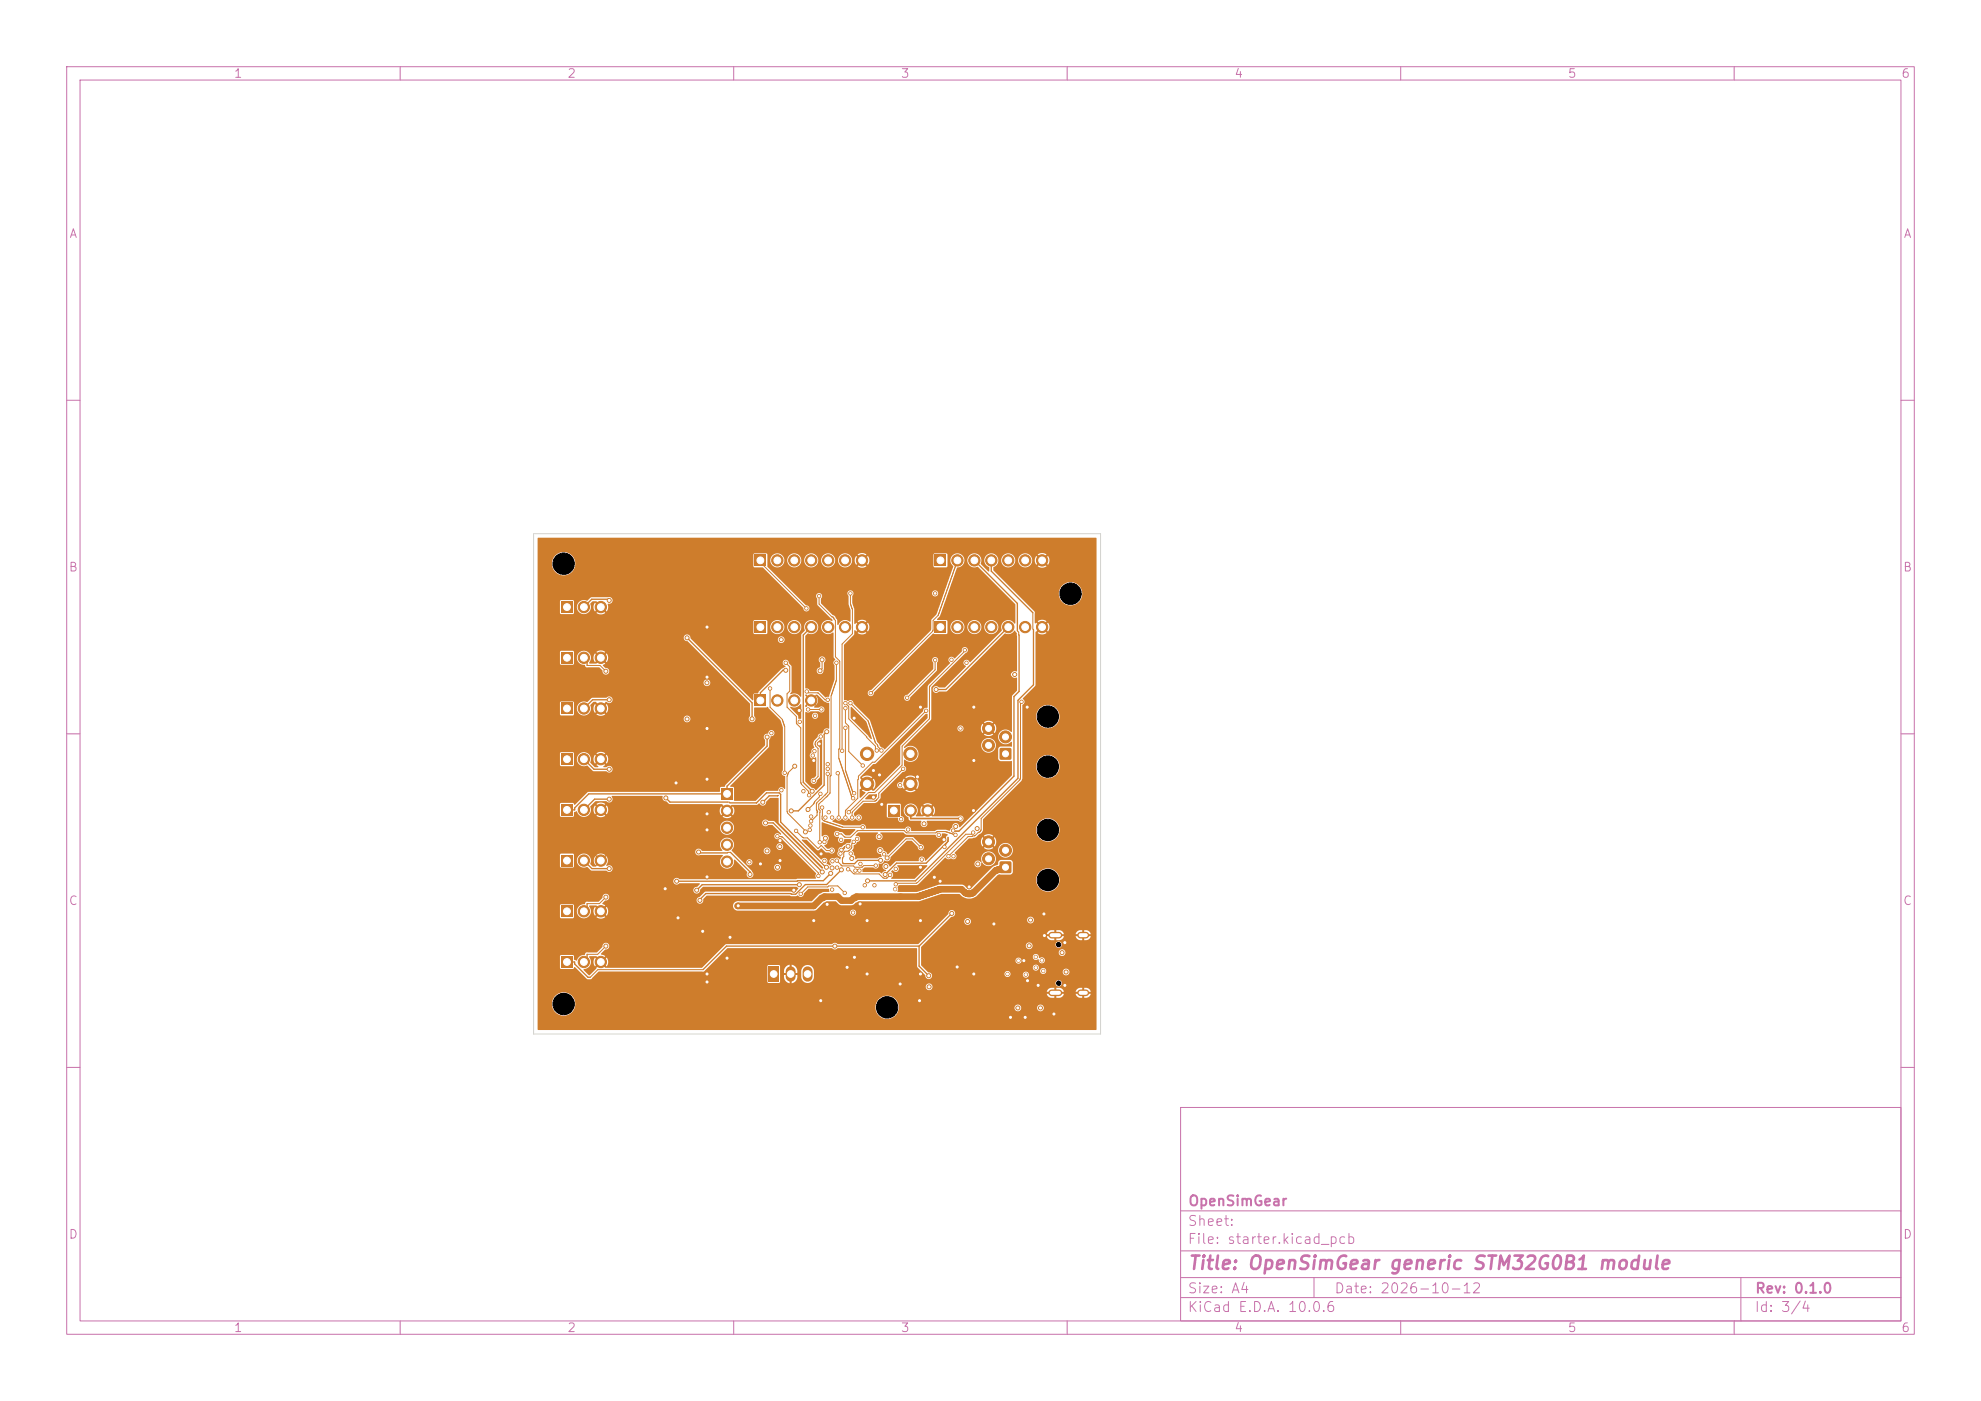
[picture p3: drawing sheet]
<svg xmlns="http://www.w3.org/2000/svg" width="297mm" height="210mm" viewBox="0 0 297 210" stroke-linecap="round" stroke-linejoin="round" font-family="sans-serif">
<defs><g id="words">
<text font-size="2" fill="#c872ab" x="178" y="190.8">Title: OpenSimGear generic STM32G0B1 module</text>
<g font-size="1.5" fill="#c872ab">
<text x="178" y="184.1">Sheet:</text>
<text x="178" y="181.1">OpenSimGear</text>
<text x="178" y="186.8">File: starter.kicad_pcb</text>
<text x="178" y="197">KiCad E.D.A. 10.0.6</text>
<text x="178" y="194.2">Size: A4</text>
<text x="200" y="194.2">Date: 2026-10-12</text>
<text x="263" y="197">Id: 3/4</text>
<text x="263" y="194.2">Rev: 0.1.0</text>
</g>
<g font-size="1.3" fill="#c872ab">
<text x="35" y="12">1</text>
<text x="85" y="12">2</text>
<text x="135" y="12">3</text>
<text x="185" y="12">4</text>
<text x="235" y="12">5</text>
<text x="285" y="12">6</text>
<text x="10.3" y="36">A</text>
<text x="285.3" y="36">A</text>
<text x="10.2" y="86">B</text>
<text x="285.2" y="86">B</text>
<text x="10.2" y="136">C</text>
<text x="285.2" y="136">C</text>
<text x="10.2" y="186">D</text>
<text x="285.2" y="186">D</text>
<text x="35" y="200">1</text>
<text x="85" y="200">2</text>
<text x="135" y="200">3</text>
<text x="185" y="200">4</text>
<text x="235" y="200">5</text>
<text x="285" y="200">6</text>
</g>
</g></defs>
<g fill="none" stroke="#c872ab" stroke-width=".15">
<path d="M10 10h277v190h-277zM12 12h273v186h-273zM60 10v2M110 10v2M160 10v2M210 10v2M260 10v2M10 60h2M285 60h2M10 110h2M285 110h2M10 160h2"/>
<path d="M177 166h108v32h-108zM285 160h2M60 198v2M110 198v2M160 198v2M177 194.5h108M177 191.5h108M177 187.5h108M177 181.5h108M197 191.5v3M210 198v2M260 198v2"/>
<path d="M261 191.5v6.5"/>
</g>
<path d="M84.2 105.4h1.6v1.7h-1.6z" fill="#ce7d2c"/>
<g fill="#ce7d2c" stroke="#ce7d2c" stroke-width=".15">
<circle cx="87.5" cy="106.2" r=".85"/>
<circle cx="90.1" cy="106.2" r=".85"/>
</g>
<path d="M113.1 93.2h1.7v1.7h-1.7z" fill="#ce7d2c"/>
<g fill="#ce7d2c" stroke="#ce7d2c" stroke-width=".15">
<circle cx="116.5" cy="94" r=".85"/>
<circle cx="119.1" cy="94" r=".85"/>
<circle cx="121.6" cy="94" r=".85"/>
<circle cx="124.2" cy="94" r=".85"/>
<circle cx="126.7" cy="94" r=".85"/>
<circle cx="129.2" cy="94" r=".85"/>
</g>
<path d="M84.2 97.8h1.6v1.7h-1.6z" fill="#ce7d2c"/>
<g fill="#ce7d2c" stroke="#ce7d2c" stroke-width=".15">
<circle cx="87.5" cy="98.6" r=".85"/>
<circle cx="90.1" cy="98.6" r=".85"/>
</g>
<path d="M84.2 128.2h1.6v1.7h-1.6z" fill="#ce7d2c"/>
<g fill="#ce7d2c" stroke="#ce7d2c" stroke-width=".15">
<circle cx="87.5" cy="129" r=".85"/>
<circle cx="90.1" cy="129" r=".85"/>
</g>
<path d="M113.1 83.2h1.7v1.7h-1.7z" fill="#ce7d2c"/>
<g fill="#ce7d2c" stroke="#ce7d2c" stroke-width=".15">
<circle cx="116.5" cy="84" r=".85"/>
<circle cx="119.1" cy="84" r=".85"/>
<circle cx="121.6" cy="84" r=".85"/>
<circle cx="124.2" cy="84" r=".85"/>
<circle cx="126.7" cy="84" r=".85"/>
<circle cx="129.2" cy="84" r=".85"/>
</g>
<path d="M84.2 135.8h1.6v1.7h-1.6z" fill="#ce7d2c"/>
<g fill="#ce7d2c" stroke="#ce7d2c" stroke-width=".15">
<circle cx="87.5" cy="136.6" r=".85"/>
<circle cx="90.1" cy="136.6" r=".85"/>
</g>
<path d="M84.2 113h1.6v1.7h-1.6z" fill="#ce7d2c"/>
<g fill="#ce7d2c" stroke="#ce7d2c" stroke-width=".15">
<circle cx="87.5" cy="113.8" r=".85"/>
<circle cx="90.1" cy="113.8" r=".85"/>
</g>
<path d="M149.9 129.2h1.7v1.6h-1.7z" fill="#ce7d2c"/>
<g fill="#ce7d2c" stroke="#ce7d2c" stroke-width=".15">
<circle cx="148.2" cy="128.7" r=".9"/>
<circle cx="150.7" cy="127.5" r=".9"/>
<circle cx="148.2" cy="126.2" r=".9"/>
</g>
<path d="M84.2 90.2h1.6v1.7h-1.6z" fill="#ce7d2c"/>
<g fill="#ce7d2c" stroke="#ce7d2c" stroke-width=".15">
<circle cx="87.5" cy="91" r=".85"/>
<circle cx="90.1" cy="91" r=".85"/>
</g>
<path d="M140.1 83.2h1.7v1.7h-1.7z" fill="#ce7d2c"/>
<g fill="#ce7d2c" stroke="#ce7d2c" stroke-width=".15">
<circle cx="143.5" cy="84" r=".85"/>
<circle cx="146.1" cy="84" r=".85"/>
<circle cx="148.6" cy="84" r=".85"/>
<circle cx="151.2" cy="84" r=".85"/>
<circle cx="153.7" cy="84" r=".85"/>
<circle cx="156.2" cy="84" r=".85"/>
<circle cx="130" cy="113" r="1"/>
<circle cx="136.5" cy="113" r="1"/>
<circle cx="130" cy="117.5" r="1"/>
<circle cx="136.5" cy="117.5" r="1"/>
</g>
<path d="M140.1 93.2h1.7v1.7h-1.7z" fill="#ce7d2c"/>
<g fill="#ce7d2c" stroke="#ce7d2c" stroke-width=".15">
<circle cx="143.5" cy="94" r=".85"/>
<circle cx="146.1" cy="94" r=".85"/>
<circle cx="148.6" cy="94" r=".85"/>
<circle cx="151.2" cy="94" r=".85"/>
<circle cx="153.7" cy="94" r=".85"/>
<circle cx="156.2" cy="94" r=".85"/>
</g>
<path d="M113.1 104.2h1.7v1.7h-1.7z" fill="#ce7d2c"/>
<g fill="#ce7d2c" stroke="#ce7d2c" stroke-width=".15">
<circle cx="116.5" cy="105" r=".85"/>
<circle cx="119.1" cy="105" r=".85"/>
<circle cx="121.6" cy="105" r=".85"/>
</g>
<path d="M157.7 148.8h1.1M157.7 140.2h1.1M162 148.8h.8M162 140.2h.8" fill="none" stroke="#ce7d2c" stroke-width="1"/>
<path d="M149.9 112.2h1.7v1.6h-1.7z" fill="#ce7d2c"/>
<g fill="#ce7d2c" stroke="#ce7d2c" stroke-width=".15">
<circle cx="148.2" cy="111.7" r=".9"/>
<circle cx="150.7" cy="110.5" r=".9"/>
<circle cx="148.2" cy="109.2" r=".9"/>
</g>
<path d="M115.2 144.9h1.5v2.3h-1.5z" fill="#ce7d2c"/>
<path d="M118.5 145.6v.8M121.1 145.6v.8" fill="none" stroke="#ce7d2c" stroke-width="1.5"/>
<path d="M84.2 120.6h1.6v1.7h-1.6z" fill="#ce7d2c"/>
<g fill="#ce7d2c" stroke="#ce7d2c" stroke-width=".15">
<circle cx="87.5" cy="121.4" r=".85"/>
<circle cx="90.1" cy="121.4" r=".85"/>
</g>
<path d="M133.2 120.7h1.6v1.7h-1.6z" fill="#ce7d2c"/>
<g fill="#ce7d2c" stroke="#ce7d2c" stroke-width=".15">
<circle cx="136.5" cy="121.5" r=".85"/>
<circle cx="139.1" cy="121.5" r=".85"/>
</g>
<path d="M84.2 143.4h1.6v1.7h-1.6z" fill="#ce7d2c"/>
<g fill="#ce7d2c" stroke="#ce7d2c" stroke-width=".15">
<circle cx="87.5" cy="144.2" r=".85"/>
<circle cx="90.1" cy="144.2" r=".85"/>
</g>
<path d="M108.1 118.2h1.7v1.7h-1.7z" fill="#ce7d2c"/>
<g fill="#ce7d2c" stroke="#ce7d2c" stroke-width=".15">
<circle cx="109" cy="121.5" r=".85"/>
<circle cx="109" cy="124.1" r=".85"/>
<circle cx="109" cy="126.6" r=".85"/>
<circle cx="109" cy="129.2" r=".85"/>
<circle cx="139.2" cy="146.3" r=".3"/>
<circle cx="117.8" cy="100.5" r=".3"/>
<circle cx="115" cy="110.5" r=".3"/>
<circle cx="142.7" cy="136.9" r=".3"/>
<circle cx="125.2" cy="141.8" r=".3"/>
<circle cx="140.3" cy="103.4" r=".3"/>
<circle cx="118.6" cy="121.5" r=".3"/>
<circle cx="116.9" cy="126.9" r=".3"/>
<circle cx="123.9" cy="109.7" r=".3"/>
<circle cx="159.2" cy="142.8" r=".3"/>
<circle cx="156" cy="151.1" r=".3"/>
<circle cx="122" cy="114" r=".3"/>
<circle cx="119" cy="133.4" r=".3"/>
<circle cx="105.4" cy="139.6" r=".3"/>
<circle cx="131.9" cy="116.2" r=".3"/>
<circle cx="149" cy="138.5" r=".3"/>
<circle cx="131" cy="115.5" r=".3"/>
<circle cx="138" cy="146" r=".3"/>
<circle cx="146" cy="146" r=".3"/>
<circle cx="116.9" cy="129" r=".3"/>
<circle cx="114" cy="129.5" r=".3"/>
<circle cx="127" cy="145" r=".3"/>
<circle cx="101.7" cy="137.6" r=".3"/>
<circle cx="138" cy="138" r=".3"/>
<circle cx="156.5" cy="137" r=".3"/>
<circle cx="106" cy="124.4" r=".3"/>
<circle cx="130" cy="138" r=".3"/>
<circle cx="151.5" cy="152.5" r=".3"/>
<circle cx="101.4" cy="117.4" r=".3"/>
<circle cx="106" cy="101.5" r=".3"/>
<circle cx="106" cy="116.8" r=".3"/>
<circle cx="128.1" cy="143.5" r=".3"/>
<circle cx="106" cy="146" r=".3"/>
<circle cx="132.2" cy="120.6" r=".3"/>
<circle cx="153.7" cy="152.5" r=".3"/>
<circle cx="128.1" cy="107.7" r=".3"/>
<circle cx="154" cy="147" r=".3"/>
<circle cx="145.3" cy="132.9" r=".3"/>
<circle cx="138" cy="130" r=".3"/>
<circle cx="106" cy="94" r=".3"/>
<circle cx="159.6" cy="141.3" r=".3"/>
<circle cx="146" cy="106" r=".3"/>
<circle cx="153.5" cy="144" r=".25"/>
<circle cx="124" cy="135.6" r=".3"/>
<circle cx="143.5" cy="144.9" r=".3"/>
<circle cx="146" cy="114" r=".3"/>
<circle cx="154" cy="106" r=".3"/>
<circle cx="134.9" cy="147.5" r=".3"/>
<circle cx="159.6" cy="147.7" r=".3"/>
<circle cx="99.7" cy="133.2" r=".3"/>
<circle cx="123.1" cy="150" r=".3"/>
<circle cx="140.1" cy="131.5" r=".3"/>
<circle cx="145.9" cy="121.5" r=".3"/>
<circle cx="109" cy="143.6" r=".3"/>
<circle cx="155.6" cy="147.7" r=".3"/>
<circle cx="138" cy="106" r=".3"/>
<circle cx="116.9" cy="126" r=".3"/>
<circle cx="109.4" cy="140.5" r=".3"/>
<circle cx="137.9" cy="150" r=".3"/>
<circle cx="156.6" cy="140.2" r=".3"/>
<circle cx="137.5" cy="116.4" r=".3"/>
<circle cx="122" cy="138" r=".3"/>
<circle cx="106" cy="147.2" r=".3"/>
<circle cx="123.1" cy="128" r=".25"/>
<circle cx="106" cy="131.5" r=".3"/>
<circle cx="158" cy="152" r=".3"/>
<circle cx="122.8" cy="111.5" r=".3"/>
<circle cx="129" cy="135.5" r=".3"/>
<circle cx="130" cy="146" r=".3"/>
<circle cx="119.8" cy="106.5" r=".3"/>
<circle cx="140.9" cy="132.1" r=".3"/>
<circle cx="141.5" cy="125.9" r=".3"/>
<circle cx="131" cy="119.5" r=".3"/>
<circle cx="106" cy="122" r=".3"/>
<circle cx="106" cy="109.2" r=".3"/>
<circle cx="101.4" cy="132.1" r=".3"/>
<circle cx="124.5" cy="130.9" r=".3"/>
<circle cx="114.8" cy="123.4" r=".3"/>
<circle cx="112.8" cy="107.8" r=".3"/>
<circle cx="103" cy="95.6" r=".3"/>
<circle cx="123.3" cy="130.7" r=".3"/>
<circle cx="126.7" cy="122.6" r=".25"/>
<circle cx="138.8" cy="106.6" r=".25"/>
<circle cx="144.9" cy="99.3" r=".25"/>
<circle cx="156.4" cy="145.5" r=".25"/>
<circle cx="156.2" cy="144" r=".25"/>
<circle cx="155.3" cy="145.1" r=".25"/>
<circle cx="155.3" cy="143.5" r=".25"/>
<circle cx="154.3" cy="141.8" r=".3"/>
<circle cx="151" cy="146" r=".25"/>
<circle cx="153.8" cy="146.1" r=".25"/>
<circle cx="152.7" cy="144" r=".25"/>
<circle cx="90.8" cy="134.5" r=".3"/>
<circle cx="124.8" cy="130.1" r=".3"/>
<circle cx="114.4" cy="120.3" r=".3"/>
<circle cx="115" cy="127.5" r=".3"/>
<circle cx="91.3" cy="104.9" r=".3"/>
<circle cx="131.3" cy="129.8" r=".25"/>
<circle cx="117.7" cy="115.8" r=".25"/>
<circle cx="125.5" cy="129" r=".25"/>
<circle cx="115.4" cy="103.2" r=".25"/>
<circle cx="126.1" cy="125.9" r=".25"/>
<circle cx="121.3" cy="119.2" r=".25"/>
<circle cx="117.8" cy="99.3" r=".25"/>
<circle cx="121.6" cy="122.4" r=".25"/>
<circle cx="121.1" cy="121.3" r=".3"/>
<circle cx="128.1" cy="118.9" r=".25"/>
<circle cx="126.7" cy="109.1" r=".25"/>
<circle cx="128" cy="126.2" r=".25"/>
<circle cx="132" cy="129" r=".3"/>
<circle cx="123" cy="119" r=".25"/>
<circle cx="117.1" cy="95.9" r=".3"/>
<circle cx="121.8" cy="118.6" r=".3"/>
<circle cx="122.9" cy="100.5" r=".3"/>
<circle cx="119.1" cy="114.8" r=".3"/>
<circle cx="120.8" cy="124.7" r=".3"/>
<circle cx="123.2" cy="98.9" r=".3"/>
<circle cx="122.9" cy="126.2" r=".25"/>
<circle cx="125.4" cy="99.3" r=".25"/>
<circle cx="121.5" cy="123.7" r=".25"/>
<circle cx="124.1" cy="115.3" r=".25"/>
<circle cx="121.8" cy="113.3" r=".25"/>
<circle cx="123.6" cy="126.2" r=".25"/>
<circle cx="123.8" cy="125.6" r=".3"/>
<circle cx="90.8" cy="100.6" r=".3"/>
<circle cx="91.3" cy="130.2" r=".3"/>
<circle cx="122.2" cy="107.3" r=".25"/>
<circle cx="129" cy="129.5" r=".25"/>
<circle cx="127.5" cy="127.9" r=".25"/>
<circle cx="120.9" cy="91.2" r=".25"/>
<circle cx="127.1" cy="126.9" r=".3"/>
<circle cx="135.1" cy="122.8" r=".25"/>
<circle cx="128.8" cy="130.5" r=".25"/>
<circle cx="126.1" cy="127.4" r=".25"/>
<circle cx="129.4" cy="114.7" r=".25"/>
<circle cx="126.7" cy="106.1" r=".25"/>
<circle cx="124.1" cy="104.9" r=".25"/>
<circle cx="132.1" cy="112.5" r=".25"/>
<circle cx="121.1" cy="106.4" r=".25"/>
<circle cx="126" cy="127.9" r=".25"/>
<circle cx="123.1" cy="106.4" r=".25"/>
<circle cx="136.1" cy="124.4" r=".25"/>
<circle cx="127.5" cy="105.4" r=".25"/>
<circle cx="134.9" cy="117.7" r=".25"/>
<circle cx="120.9" cy="103.7" r=".25"/>
<circle cx="128.3" cy="130.5" r=".25"/>
<circle cx="132" cy="127.5" r=".3"/>
<circle cx="127.9" cy="119.7" r=".25"/>
<circle cx="122.8" cy="89.3" r=".25"/>
<circle cx="128.8" cy="122.5" r=".25"/>
<circle cx="131.4" cy="112.5" r=".25"/>
<circle cx="126.7" cy="105.4" r=".25"/>
<circle cx="127.1" cy="130.3" r=".25"/>
<circle cx="133.4" cy="131.1" r=".25"/>
<circle cx="126.2" cy="112.5" r=".25"/>
<circle cx="127.5" cy="89" r=".25"/>
<circle cx="144.6" cy="97.4" r=".25"/>
<circle cx="127.3" cy="121.7" r=".25"/>
<circle cx="152.6" cy="151.1" r=".3"/>
<circle cx="139.3" cy="147.9" r=".3"/>
<circle cx="123.9" cy="130" r=".3"/>
<circle cx="99.8" cy="119.6" r=".3"/>
<circle cx="140.2" cy="89" r=".25"/>
<circle cx="125.7" cy="122.6" r=".25"/>
<circle cx="125.6" cy="115.9" r=".25"/>
<circle cx="129.6" cy="132.7" r=".25"/>
<circle cx="131.1" cy="132.7" r=".25"/>
<circle cx="124.1" cy="116" r=".25"/>
<circle cx="123.6" cy="129.1" r=".25"/>
<circle cx="127.9" cy="136.8" r=".25"/>
<circle cx="121.6" cy="123.1" r=".25"/>
<circle cx="125.5" cy="130.1" r=".25"/>
<circle cx="112.4" cy="129.2" r=".25"/>
<circle cx="124.8" cy="129.1" r=".25"/>
<circle cx="91.3" cy="115.3" r=".3"/>
<circle cx="110.7" cy="135.8" r=".3"/>
<circle cx="146.5" cy="124.2" r=".3"/>
<circle cx="138.5" cy="123.5" r=".3"/>
<circle cx="144" cy="122.7" r=".25"/>
<circle cx="146.6" cy="129.5" r=".3"/>
<circle cx="144" cy="109.2" r=".25"/>
<circle cx="116.5" cy="125.4" r=".25"/>
<circle cx="124.7" cy="133.4" r=".25"/>
<circle cx="122.1" cy="112.6" r=".25"/>
<circle cx="122.7" cy="131.3" r=".25"/>
<circle cx="124.1" cy="114.6" r=".25"/>
<circle cx="117.1" cy="118.4" r=".25"/>
<circle cx="136" cy="104.6" r=".25"/>
<circle cx="140.2" cy="99" r=".25"/>
<circle cx="126.1" cy="130.4" r=".3"/>
<circle cx="104.9" cy="135" r=".3"/>
<circle cx="91.3" cy="90" r=".3"/>
<circle cx="116.6" cy="130" r=".3"/>
<circle cx="106" cy="102.3" r=".3"/>
<circle cx="103" cy="107.8" r=".3"/>
<circle cx="112.4" cy="131.1" r=".3"/>
<circle cx="104.7" cy="127.7" r=".3"/>
<circle cx="119.8" cy="132.6" r=".3"/>
<circle cx="104.5" cy="133.4" r=".3"/>
<circle cx="145.1" cy="138.1" r=".3"/>
<circle cx="134.2" cy="133.3" r=".25"/>
<circle cx="127.7" cy="128.7" r=".3"/>
<circle cx="121.4" cy="124.4" r=".25"/>
<circle cx="120.4" cy="118.6" r=".25"/>
<circle cx="130.5" cy="103.9" r=".25"/>
<circle cx="124.7" cy="127.5" r=".25"/>
<circle cx="119.4" cy="124.5" r=".25"/>
<circle cx="122" cy="117.1" r=".25"/>
<circle cx="123.1" cy="110.4" r=".25"/>
<circle cx="132.7" cy="131.1" r=".3"/>
<circle cx="141.6" cy="126.9" r=".25"/>
<circle cx="142.9" cy="124.5" r=".25"/>
<circle cx="130.1" cy="132" r=".3"/>
<circle cx="134.3" cy="132.5" r=".25"/>
<circle cx="145.9" cy="124.8" r=".25"/>
<circle cx="132.8" cy="129.9" r=".3"/>
<circle cx="143.3" cy="123.9" r=".3"/>
<circle cx="138" cy="127" r=".25"/>
<circle cx="152.1" cy="101.1" r=".3"/>
<circle cx="142.2" cy="128.4" r=".25"/>
<circle cx="153.2" cy="105.2" r=".25"/>
<circle cx="133" cy="128.6" r=".3"/>
<circle cx="126.7" cy="133.8" r=".25"/>
<circle cx="120.1" cy="134" r=".25"/>
<circle cx="128.5" cy="125.7" r=".25"/>
<circle cx="131.8" cy="125.4" r=".3"/>
<circle cx="127.8" cy="122.5" r=".25"/>
<circle cx="142.6" cy="98.9" r=".25"/>
<circle cx="135.4" cy="115.2" r=".25"/>
<circle cx="142.9" cy="128.4" r=".25"/>
<circle cx="143.2" cy="125.1" r=".25"/>
<circle cx="125.5" cy="125" r=".25"/>
<circle cx="119.9" cy="108.2" r=".25"/>
<circle cx="124.7" cy="122.6" r=".25"/>
<circle cx="115.6" cy="109.9" r=".25"/>
<circle cx="124.2" cy="121.7" r=".25"/>
<circle cx="138.2" cy="128.8" r=".25"/>
<circle cx="134.3" cy="130.2" r=".25"/>
<circle cx="132.5" cy="128.1" r=".25"/>
<circle cx="123.7" cy="122.6" r=".25"/>
<circle cx="123.2" cy="121.1" r=".25"/>
<circle cx="140.8" cy="125.1" r=".25"/>
<circle cx="129.3" cy="124" r=".25"/>
<circle cx="91.3" cy="119.8" r=".3"/>
<circle cx="159.8" cy="145.7" r=".3"/>
<circle cx="154.5" cy="137.9" r=".3"/>
<circle cx="90.8" cy="141.8" r=".3"/>
</g>
<g fill="none" stroke="#ce7d2c" stroke-width=".15">
<path d="M88 99.8h2l.8 .8M114 84l.1 .5 6.8 6.7M117.8 99.4l.6 .6v3.6l-.4 .4v2l1.4 1.4v1l.7 .7v8.2v.3l1.1 1 .1 .6M122.8 89.4v1.2l1.9 1.9 .3 .1 .2 .4v5.5l.7 .7v13l-.1 .2v1.3l1.8 5.7 .3 .3M123.2 98.9v1.4l-.3 .3M125.4 99.4v2.6l-.8 2.3v11.9l-.2 .2v2.5l-1.6 1.7v.7l.1 .2v4.8M127.5 89v1.6l.3 .7v3.7l-1.6 1.6v16M140.2 99v1.4l-4.2 4.2M143.5 84l-2.8 8.2-.8 .8-.1 1.6-9.3 9.3M144.7 97.5v.1l-5.3 5.3-.1 4.9-4.1 4.1v2.8l-4 4.1h-1l-3 3M152.5 94.6l.2 .2v.4M154.9 91.8v2.5v.1"/>
<path d="M115.5 103.2v2.8l1.8 1.9 .4 1v7M116.7 119.2l-.1 .1M118.2 115.8v.1M119.1 114.9l-1 1-.1 .5v5.3l.1 .2 2.7 2.7v.1M120.9 103.7l.3 .2h1.4l1.1 1h.4M121.2 106.4h2M123 119l-.2 .2v.3l-.7 .7-.1 .3-1.1 1M123.1 110.4l-.8 .8-.1 .2 .1 .5 .3 .3v4.2l-.6 .7M123.7 119.2h.1M123.8 119.1h.1M124.1 116v2.8l-1.7 1.6v1l.1 .3v.5l-.9 .9M125.6 115.9l.2 .2v6.5"/>
<path d="M126.7 109.1v6.4l1.1 3.2 .3 .2M126.7 106.2v2.2l.5 .5v3.8l2.1 2.1M126.7 105.4l.5 .6v1.8l4 4.1v.4l.2 .2M127.5 105.4l2.6 2.7 1.1 3.2 .9 1.2M135.4 115.3l-3.7 3.6v.7l-.4 .4-.1 .1h-1.8l-1.6 1.6v.9M138.9 106.6l-7.7 7.7h-.4l-2.1 2.1v.4l-.1 .1v2.8l-1.8 1.8-.1 1.1M153.2 105.2l-.2 .2-.1 11.4-5.8 5.9v1.7l-.1 .2-.9 .7-1 .1-2.9 3M90.8 134.5l-.9 .9h-1.9M109 120.2h.3l.1 .2M109.5 127.8l-.5 .1M116.6 125.4l.8 .1 5.3 5.4v.4M119.3 124.6l1 .9 .7 .1 1.6 1.6 .6-.4 .7 .7h.8"/>
<path d="M122.6 121.7h-.1M123.2 121.1v1.7l.4 .3 2.7 .9h3M125.5 129l.7 .8h1.7l.3 .2h1l.3-.2h1.8M125.5 125h.7l.5 .5h.8l1.1-1h6.9l.4 .4h4.4l.2-.2h1.3l1.4 .5M126.2 127.4l.4-.5-.6 1.1M126.6 133.9l-1-1.1h-1.3l-.2 .2h-3l-1 1M127.1 130.3h.2l.8 .7h3.7l.7 .7 .5-.1 .5-.4M128 126.2l-.3 .3-.1 .7a1.04 1.04 0 0 1-1 .4l-.1 .2v.6l-.2 .3 .1 .8M128.9 130.4h-.5l-.2 .1M136.2 124.4l-.2 .1M138 127l-1.2-1.2h-.9l-2.9 2.8M142.1 125.5v.7l-.5 .8"/>
<path d="M142.9 124.5l.1 .1h.8M145.7 125.4h.1M145.9 124.8l-.3 .3h-.8l-7.3 7.2-.1 .1h-3l-.1 .2M90.8 141.8l-1.2 1.2h-1.6M105.4 145.4h-15.8l-1.1 1.1"/>
</g>
<g fill="none" stroke="#ce7d2c" stroke-width=".2">
<path d="M87.5 98.6l.5 .5v.7M91.3 90l-.1-.2h-2.5l-1.2 1.2M103 95.6l9.8 9.8v2.4M121.6 94l-1.2 1.2v22.1l1.4 1.3M143.5 84l.1 .1M146.1 84l6.4 6.4v4.2M148.6 84v1.6l6.3 6.2M151.2 94l-9.4 9.4h-1.5M152.7 95.2l.1 8.4-.8 .8v11.9l-8.2 8.3h-.7M154.9 94.4v8.3l-2.3 2.3v11.7l-15.4 15.3h-7.1M87.5 113.8l1.5 1.5h2.3M91.3 104.9h-2.5l-1.3 1.3"/>
<path d="M91.3 119.8h-2.2l-1.6 1.6M99.8 119.6l.7 .6h8.5M115 110.5v1.3l-6 6v1.2h-20.7l-2.1 2.1v.3h-1.2M116.6 119.3h-1.3l-.9 1M117.8 100.5h-.4l-3.4 3.3v1.2M123.9 109.7l-.3 .4v7.6l-3.9 3.8h-1.1M151.9 101.1h.2M87.5 129l1.2 1.2h2.6M88 135.4v.7l-.5 .5M104.7 127.7l.2 .2h4.1M109.4 120.4h4M109.5 127.8l2.9 2.9"/>
<path d="M112.4 130.7h.1M112.4 130.7v.4M113.4 120.4l1.5-1.6h1.9l.2 .3v4.1l6.9 6.8M113.4 120.4h.1M114.8 123.4h1.1l7.4 7.3M119.8 132.6h-14.5l-.8 .8M121.1 121.3l-.2 .2M124.5 130.9l-1.1 1.1-22 .1M126.1 130.4l-2.2 2.2h-3.2l-1.4 1.4h-.6l-.1-.1h-12.8l-.9 .9v.2M127.9 128.5l-.2 .2M132 129h-3.4l-.5 .5h-1.7M132 129h.1"/>
<path d="M132.8 129.9h.2M142.1 125.5v.6l-3.2 3.3h-4.5l-1.7 1.7M142.7 136.9l-4.9 4.9M85 144.2h1.2v.3l2 2h.3M88 143v.7l-.5 .5M137.8 141.8h-28.9l-3.5 3.6M137.8 141.8v3l1.4 1.5"/>
</g>
<path d="M150.7 130l-1.4 .5-3.4 3.3-.4 .2-.8-.2-.6-.5h-3.2l-3.2 1.1h-9.3l-.2 .2h-.2l-.4 .4h-1.4l-.6-.6h-2l-.2 .2h-.2l-1.2 1.2h-11.4h.1" fill="none" stroke="#ce7d2c" stroke-width="1"/>
<path d="M136.5 121.5v1.2h7.5" fill="none" stroke="#ce7d2c" stroke-width=".25"/>
<g fill="#ce7d2c">
<path d="M88.3 143.4l1.1-.1 .4 .4-.2 .3-.4-.5a1.09 1.09 0 0 0 0 1.4l.4-.5 .2 .3-1.4 1.5-.9-.9a1.13 1.13 0 0 0 1-.7 1.13 1.13 0 0 0-.2-1.2z"/>
<path d="M133.8 130.5v-.1a.5 .5 0 0 0 .8 .2 .5 .5 0 0 0-.1-.8l.1-.1h4.3l.1 .1-1.9 1.9h-3.5a.6 .6 0 0 0 0-1.1z"/>
<path d="M128.3 125.1l.4-.3h2.9v.2a.52 .52 0 0 0-.1 .8 .52 .52 0 0 0 .8-.1 .52 .52 0 0 0-.3-.8l.1-.1h3.3l.5 .3 4.4 .1a.49 .49 0 0 0 .6 .4 .49 .49 0 0 0 .3-.7h.5l.4 .2-.2 .3-.1 .6-3.1 3a.51 .51 0 0 0-.5-.6 .51 .51 0 0 0-.5 .7h-3.3l-.9 .8h-.2a.51 .51 0 0 0-.5-.5 .51 .51 0 0 0-.5 .4 .51 .51 0 0 0 .5 .6v.2h-.3l-.4 .3-.2-.2h-2.6v-.4l.3-.3h1.4a.49 .49 0 0 0 .6 .1 .49 .49 0 0 0 .1-.6l.1-.1a.62 .62 0 0 0 .8-.4 .56 .56 0 0 0 .7 0 .56 .56 0 0 0 .2-.5l2.5-2.5h.7l.9 1a.46 .46 0 0 0 .5 .4 .46 .46 0 0 0 .4-.5 .46 .46 0 0 0-.5-.4l-1-1h-1.2l-2.6 2.5h-.2a.49 .49 0 0 0-.5-.4 .52 .52 0 0 0-.5-.6 .52 .52 0 0 0-.5 .5 .52 .52 0 0 0 .6 .5l.1 .4-.6 .3h-3l-.3 .1h-.1v-.4l-.2-.2v-.4a.3 .3 0 0 1-.2-.3 .3 .3 0 0 1 .1-.3l.1-.5 .3-.1 .1-.3a.51 .51 0 0 0 .5-.6 .51 .51 0 0 0-.6-.4z"/>
<path d="M120.3 125.8l.7 .1 1.5 1.5 .2 .1 .5-.3 .5 .5 .6 .1a.47 .47 0 0 0 .7 .1 .47 .47 0 0 0 0-.8 .47 .47 0 0 0-.7 .1h-.3l-.4-.4 .1-.1a.54 .54 0 0 0 .4-.7 .5 .5 0 0 0 0-.7 .5 .5 0 0 0-.8 0h-.1v-2.1l3.1 1.1h1.9l-.8 .9h-.6l-.5-.4-.4-.1a.46 .46 0 0 0-.6-.1 .46 .46 0 0 0-.2 .6 .46 .46 0 0 0 .6 .2l.1 .1a.47 .47 0 0 0 .1 .8 .47 .47 0 0 0 .7-.5h1a.41 .41 0 0 1-.3 .6 .71 .71 0 0 0-.7 .2l-.4 .3a.52 .52 0 0 0-.5 .7 .5 .5 0 0 0-.1 .6 .5 .5 0 0 0 .5 .3l-.1 .3a.65 .65 0 0 0-1-.1 .49 .49 0 0 0-.6 .2 .49 .49 0 0 0 .2 .7h-.1a.28 .28 0 0 1-.4-.1h-.2a.52 .52 0 0 0 .1-.6 .52 .52 0 0 0-.6-.3l-.3 .2-2.9-2.8z"/>
<path d="M129.7 119.7l.6-.6h1.2v.4l-.5 .3h-1.2z"/>
<path d="M128.9 118.3l.6-.5 .2 .2-.5 .5 .5 .3v.1l-.7 .7-.1-.1z"/>
<path d="M130.4 115l.5-.4 .4-.1 7.5-7.5h.3v.7l-4.1 4v2.9l-3.9 3.9h-.3l-.5-.5 .2-.2 .5 .5a1.24 1.24 0 0 0 0-1.6l-.5 .5-.2-.2 .5-.5a1.24 1.24 0 0 0-1.6 0l.5 .5-.2 .2-.5-.5v-.3z"/>
<path d="M122.3 104.2h.3l.9 .9 .8 .3v3.8a.67 .67 0 0 0-.9 .6l-.2 .2a.48 .48 0 0 0-.6 .5l-.5 .5-.2 .3 .2 .8a.61 .61 0 0 0-.5 .8 .47 .47 0 0 0-.1 .7 .47 .47 0 0 0 .8-.1l.1 .1v2.6l-.3 .4a.47 .47 0 0 0-.6 .4 .47 .47 0 0 0 .5 .5 .47 .47 0 0 0 .5-.5l.4-.5v-4.4l-.4-.6 .5-.6 .2-.1v6.8l-.9 .8-.2-.2-.4-.1-1-1v-9.9h1a.45 .45 0 0 0 .6 .6 .45 .45 0 0 0 .2-.8 .45 .45 0 0 0-.7 .2h-1.1l.1-.5a.59 .59 0 0 0 .8-.1h1.1a.47 .47 0 0 0 .7 .1 .47 .47 0 0 0 0-.7 .47 .47 0 0 0-.7 .1l-.7-.1 .3-.2-.4-.4 .1-.1 .4 .3 .2-.5v-.4l-.2-.3-.4 .3-.1-.1z"/>
<path d="M127.5 106h.2l2.2 2.2 .8 2.5v.1l-3.1-3.1z"/>
<path d="M118.5 106v-.1a1.27 1.27 0 0 0 1.6-.3v2.2l-.4-.1-.1-.5z"/>
<path d="M120.7 105.7l.5-.4 .1 .1-.4 .6-.2-.1z"/>
<path d="M120.7 104.1h.2l.4 .5-.1 .1-.5-.4z"/>
<path d="M80.6 80.6h83.7l.1 .1v73.7h-83.8v-4h2.1a1.75 1.75 0 0 0 1.5 1.8 1.75 1.75 0 0 0 2-1.3h45v.2a1.75 1.75 0 0 0 1.8 1.7 1.75 1.75 0 0 0 1.8-1.8h17.3v.2a.5 .5 0 0 0 .6 .4 .5 .5 0 0 0 .4-.6h2.4v.2a.5 .5 0 0 0 .8 .3 .5 .5 0 0 0 0-.8 .5 .5 0 0 0-.8 .3h-2.4v-.1a.5 .5 0 0 0-.6-.3 .5 .5 0 0 0-.4 .4h-17.3v-.1a1.75 1.75 0 0 0-1.8-1.7 1.75 1.75 0 0 0-1.8 1.7l-45-.1a1.75 1.75 0 0 0-1.5-2 1.75 1.75 0 0 0-2 1.6h-2.1v-1.7h76.8v.3h-.5l.3 .4 .4 .2h.5v-.5h.3v.5l.7-.1 .4-.5h-.5v-.3h2.7v.3h-.4a.8 .8 0 0 0 1 .6v-.5h.3v.5l.4-.1 .3-.1 .2-.4h-.4v-.3h.4a.8 .8 0 0 0-.9-.6v.4h-.3v-.4h-.4l-.4 .1-.2 .5h-1.8l-.3-.5-.4-.1h-.4v.4h-.3v-.4h-.6l-.4 .2-.2 .4h-76.3v-.8h58.2a.51 .51 0 0 0 .6 .5 .51 .51 0 0 0 .3-.8 .51 .51 0 0 0-.9 .2v.1h-58.2v-4.6h3.3l.1 1.9 1.9 .1 .3-.3 1.9 1.8 .6-.1 1.1-1.1 15.6 .1 .9-.9h8.7l.1 2.5h1.8l.1-1.8h.5v.4h.6v.3h-.6l.2 .7 .2 .3 .5 .2v-.9h.3v.9a1.04 1.04 0 0 0 .8-1.2h-.5v-.3h.5v-.4h.6v1a.95 .95 0 0 0 1.2 .8h36.9v.2a.48 .48 0 0 0 .8 .3 .48 .48 0 0 0 0-.8 .48 .48 0 0 0-.8 .3h-36.9l.2-.1a.96 .96 0 0 0 .5-.7v-1.2a.96 .96 0 0 0-1-.7 .96 .96 0 0 0-.9 .9h-.6l-.2-.5-.6-.4v.9h-.3v-.9l-.6 .4-.3 .5h-.5l-.1-.7-.1-.2h-1.6l-.2 .2h-8.7l2.8-2.7h15.7a.55 .55 0 0 0 .8 0h11.8l.1 .1v2.7l1.2 1.3a.5 .5 0 0 0 .7 .5 .5 .5 0 0 0 .2-.8h11v.2a.45 .45 0 0 0 .5 .4 .45 .45 0 0 0 .4-.5h1.9v.2a.45 .45 0 0 0 .6 .3 .45 .45 0 0 0 0-.8 .45 .45 0 0 0-.6 .3h-1.9v-.1a.45 .45 0 0 0-.5-.4 .45 .45 0 0 0-.4 .4h-11l-.5-.2-.7-.7h16.4a.45 .45 0 0 0 .6 .5h.5v.1a.45 .45 0 0 0 .5 .4 .45 .45 0 0 0 .4-.4h2.5v.2a.5 .5 0 0 0 .8 .3 .5 .5 0 0 0 0-.8 .5 .5 0 0 0-.8 .3h-2.4a.45 .45 0 0 0-.4-.5 .45 .45 0 0 0-.6 .4h-.5h.1a.45 .45 0 0 0 .1-.8 .45 .45 0 0 0-.8 .3h-16.4l-.3-.3v-.8h14.1a.46 .46 0 0 0 .6 .6 .46 .46 0 0 0 .2-.8 .46 .46 0 0 0-.7 .2h-14.2v-.5h16.7a.5 .5 0 0 0 .3 .5 .5 .5 0 0 0 .6-.1 .47 .47 0 0 0 .5 .6 .47 .47 0 0 0 .4-.6 .56 .56 0 0 0-.8-.2 .5 .5 0 0 0-.3-.5 .5 .5 0 0 0-.6 .2l-.1 .1h-16.7v-.7h20.6v.2a.5 .5 0 0 0 .8 .3 .5 .5 0 0 0 0-.8 .5 .5 0 0 0-.8 .3h-20.6v-.7l.2-.3h15.5a.5 .5 0 0 0 .6 .6 .5 .5 0 0 0 .3-.8h3.5v.2a.48 .48 0 0 0 .8 .3 .48 .48 0 0 0 0-.8 .48 .48 0 0 0-.8 .3h-3.5a.5 .5 0 0 0-.5-.2 .5 .5 0 0 0-.4 .4h-15.5l1.7-1.7h17.4v.3l-.5 .1 .3 .4 .4 .1h.5v-.4h.3v.4l.7-.1 .4-.5h-.5v-.3h2.7v.3h-.4a.8 .8 0 0 0 1 .6v-.4h.3v.4h.4l.3-.1 .2-.5h-.4v-.3h.4a.8 .8 0 0 0-.9-.6v.5h-.3v-.5h-.4l-.4 .2-.2 .4h-1.8l-.3-.4-.4-.2h-.4v.5h-.3v-.5l-.6 .1-.4 .2-.2 .3h-16.9l2-1.9h2.6a.5 .5 0 0 0 .6 .5 .5 .5 0 0 0 .3-.8h8.5v.2a.5 .5 0 0 0 .8 .3 .5 .5 0 0 0 0-.8 .5 .5 0 0 0-.8 .3h-8.5a.51 .51 0 0 0-.6-.2 .51 .51 0 0 0-.3 .5h-2.6l.6-.7a.52 .52 0 0 0 .6-.4 .52 .52 0 0 0-.5-.6 .52 .52 0 0 0-.5 .6l-4.6 4.5h-12.1a.55 .55 0 0 0-.8 0h-15.8l-3.7 3.6h-14.4l-.5-.4 .2-.3 .5 .5v-.1a1.09 1.09 0 0 0 0-1.3l-.5 .5-.2-.3 .4-.4-.6-.3 .6-.6a.53 .53 0 0 0 .6-.5 .53 .53 0 0 0-.5-.6 .53 .53 0 0 0-.5 .7l-.8 .8h-1.3a.45 .45 0 0 0-.6 .3 1.24 1.24 0 0 0-1.2 .9l-.3-.2-.1-.5-.1-.2h-1.8l-.2 .2h-3.3v-7.6h3.3v1.8l.2 .2 1.8-.1 .2-.1v-1h.4v.2a1.07 1.07 0 0 0 1.5 .8 1.07 1.07 0 0 0 .3-1.7l.1-.1h1l.4 .4-.2 .3-.4-.5-.1 .1a1.09 1.09 0 0 0 .1 1.3l.4-.5 .2 .3-.4 .4h.1a1.09 1.09 0 0 0 1.2 0l-.4-.4 .2-.3 .5 .5 .2-.6h36.2a.45 .45 0 0 0 .6 .5 .45 .45 0 0 0 .2-.7 .45 .45 0 0 0-.7 .1l-.1 .1h-36.2v-.4l-.2-.4-.5 .5-.2-.3 .4-.4-.4-.2v-.1a1 1 0 0 1 .8-.5 .51 .51 0 0 0-.1-.9 .51 .51 0 0 0-.7 .6l-.6 .6h-1.5a.45 .45 0 0 0-.6 .3 1.05 1.05 0 0 0-1.1 1h-.4v-.8l-.2-.2h-1.8l-.2 .2h-3.3v-7.6h3.3v1.8l.2 .2 1.8-.1 .2-.1v-1h.4a1.12 1.12 0 0 0 1.6 1.1l.6 .5h2.2a.51 .51 0 0 0 .8 .1 .51 .51 0 0 0 0-.8 .51 .51 0 0 0-.7 0l-.1-.1a1.14 1.14 0 0 0 0-1.4l-.4 .4-.1-.1 .3-.4a1.05 1.05 0 0 0-1.3 0l.4 .4-.1 .1-.4-.4a1.05 1.05 0 0 0 0 1.4l.4-.4 .1 .1-.5 .5h-.4l-.4-.3a1.08 1.08 0 0 0-.6-1.6 1.08 1.08 0 0 0-1.4 .9h-.4v-.8l-.2-.1-1.8-.1-.2 .2h-3.3v-.5h23.6v.2a.52 .52 0 0 0 .8 .4h3.3l.1 .1a1.08 1.08 0 0 0 .3 1.9 1.08 1.08 0 0 0 1.4-1.3l1.9 1.8a.55 .55 0 0 0 .1 .7 .55 .55 0 0 0 .8 0 .85 .85 0 0 0-.3-.9l-.5-.6h4v.2a.5 .5 0 0 0 .7 .3 .5 .5 0 0 0 0-.8 .5 .5 0 0 0-.7 .3h-4l-.7-.7h.5a.45 .45 0 0 0 .6 .5 .45 .45 0 0 0 .2-.7 .45 .45 0 0 0-.8 .1v.1h-.5l-1.7-1.7h4.8a.5 .5 0 0 0 .4 .5 .5 .5 0 0 0 .6-.3 .5 .5 0 0 0-.3-.6h-.1a.5 .5 0 0 0-.6 .4h-4.8l.3-.7h6.4v.2a.5 .5 0 0 0 .8 .3 .5 .5 0 0 0 0-.8 .5 .5 0 0 0-.8 .3h-6.4l.1-.1a1.08 1.08 0 0 0-1.6-1 1.08 1.08 0 0 0-.2 1.8h-3.1a.51 .51 0 0 0-.5-.3 .51 .51 0 0 0-.5 .4h-23.6v-3.6h27.3v.2a1.06 1.06 0 0 0 1.7 .8 1.06 1.06 0 0 0 0-1.8 1.06 1.06 0 0 0-1.7 .8h-27.3v-3.5h3.3v1.8l.2 .2 1.8-.1 .1-.1 .1-.6 .4-.1a1.05 1.05 0 0 0 1.2 .8 1.05 1.05 0 0 0 .9-1.1h.4l.2 .8 .4-.5 .2 .3-.4 .4h.1a1.09 1.09 0 0 0 1.2 0l-.4-.4 .2-.3 .5 .5v-.1a1.1 1.1 0 0 0 0-1.3l-.5 .5-.2-.3 .4-.4a1.09 1.09 0 0 0-1.3 0l.4 .4-.2 .3-.4-.5-.2 .6h-.4l-.1-.4 .7-.8h1.7a.55 .55 0 0 0 .8 .1 .55 .55 0 0 0 0-.8l7.6-.1 .1 .1a.54 .54 0 0 0 .5 .7l.5 .4h7.8l.6 .6-.3 .2-.4-.4v.1a1.09 1.09 0 0 0 0 1.2l.4-.4 .3 .2-.5 .4 .1 .1a1.09 1.09 0 0 0 1.3-.1l-.5-.4 .3-.2 .4 .4v-.1a1.09 1.09 0 0 0 0-1.2l-.4 .4-.3-.2 .5-.4h3.8l.4-.3a.54 .54 0 0 0 .6 .3 .54 .54 0 0 0 .4-.5l.6-.6 1.2 .1 .1 3.7 6.6 6.6v.2h-.2l-7.1-7.1h-.9a.52 .52 0 0 0-.8-.1 .52 .52 0 0 0 0 .7 .52 .52 0 0 0 .8 0h.6l1.3 1.3-.1 .1a.46 .46 0 0 0-.6-.2 .46 .46 0 0 0-.2 .6 .46 .46 0 0 0 .5 .3l.3-.1 .2 .1 5.1 5.1-.1 .3 .1 .5-3 .1h-17.5a.52 .52 0 0 0-.7 0 .52 .52 0 0 0 0 .7 .52 .52 0 0 0 .8-.1h3v.2l-.3 .3a.52 .52 0 0 0-.7 .5 .52 .52 0 0 0 .6 .5 .52 .52 0 0 0 .5-.6l.4-.4h14l.3 .3-.6 .5-.5-.1h-12.8l-.9 .8a.53 .53 0 0 0-.4 .7 .53 .53 0 0 0 .6 .4 .53 .53 0 0 0 .3-.8l.6-.5h12.4l.9 .1 .3-.1a.48 .48 0 0 0 .6 .2 .48 .48 0 0 0 .3-.5l.8-.7h2.9l.2 .4-.1 .1h-.9l-.5 .3-1.2 1.1h-11l-.6 .3-.2 .6 .3 .3 .3 .2h11.6l.3-.2 1.1-1 .4-.2h1.4l.5 .4 .3 .2h1.7l.9-.6h9.1l3.3-1.1h2.7l.9 .6 .8 .1 .9-.4 2.5-2.5h6.4a1.75 1.75 0 0 0 2.5 1.7 1.75 1.75 0 0 0 .4-3 1.75 1.75 0 0 0-2.8 1.1l-.1 .2h-6.4l.8-.7h1.8l.3-.2 .1-1.6-.2-.3-.2-.1h-1.5a.5 .5 0 0 0-.4 .6l-.8 .5-3.4 3.3-.3-.1-.5-.4-.4-.2h-3.4l-3.3 1.1-2.9-.1v-.3v-.3l.2-.3h2.7l.2-.2 3.1-3.1h5.3v.2a.54 .54 0 0 0 .7 .4 .54 .54 0 0 0 .3-.7h.2a1.1 1.1 0 0 0 1.8 0 1.1 1.1 0 0 0-.7-1.7 1.1 1.1 0 0 0-1.2 1.5l-.1 .1h-.1a.51 .51 0 0 0-.5-.2 .51 .51 0 0 0-.4 .4h-5.3l1-.8a.55 .55 0 0 0 .8 .1 .46 .46 0 0 0 .7-.1 .46 .46 0 0 0-.2-.7l.5-.5h6a1.1 1.1 0 0 0 1.6 1.1 1.1 1.1 0 0 0 .3-1.9 1.1 1.1 0 0 0-1.8 .6l-.1 .2h-6l1.2-1.3h2.3v.4l.2 .4 .5-.5 .2 .2-.5 .5a1.14 1.14 0 0 0 1.4 0l-.5-.5 .2-.2 .5 .5 .1-.1a1.15 1.15 0 0 0-.1-1.3l-.5 .5-.2-.2 .5-.5-.1-.1a1.14 1.14 0 0 0-1.3 .1l.5 .5-.2 .2-.5-.5-.2 .6h-2.3l.4-.4 1-.1 .7-.6a.79 .79 0 0 0 .5-.7h7.9v.2a1.75 1.75 0 0 0 2.7 1.4 1.75 1.75 0 0 0 0-3 1.75 1.75 0 0 0-2.7 1.4h-7.9v-1.5l5.7-5.7 .2-.4v-1.9h2v.2a1.75 1.75 0 0 0 2.7 1.4 1.75 1.75 0 0 0 0-3 1.75 1.75 0 0 0-2.7 1.4h-2v-7.5h2v.2a1.75 1.75 0 0 0 2.7 1.4 1.75 1.75 0 0 0 0-3 1.75 1.75 0 0 0-2.7 1.4h-2v-1.6a.57 .57 0 0 0 0-1l1.9-2v-7.9l.6-.6 .2 .3-.4 .4a1.09 1.09 0 0 0 1.3 0l-.4-.4 .2-.3 .4 .5 .1-.1a1.09 1.09 0 0 0-.1-1.3l-.4 .5-.2-.3 .4-.4h-.1a1.09 1.09 0 0 0-1.2 0l.4 .4-.2 .3-.4-.5-.3 .1v-1.7l-2.8-2.8h6.4v.2a1.75 1.75 0 0 0 2.7 1.4 1.75 1.75 0 0 0 0-3 1.75 1.75 0 0 0-2.7 1.4h-6.4l-3.4-3.4v-.5a1.09 1.09 0 0 0 .8-1.1h.4v.2a1.06 1.06 0 0 0 1.2 1 1.06 1.06 0 0 0 .9-1.2h.4v.2a1.05 1.05 0 0 0 1.2 1 1.05 1.05 0 0 0 1-1.2h.3l.3 .8 .4-.5 .2 .3-.4 .4h.1a1.1 1.1 0 0 0 1.2 0l-.4-.4 .2-.3 .4 .5 .1-.1a1.09 1.09 0 0 0-.1-1.3l-.4 .5-.2-.3 .4-.4h-.1a1.09 1.09 0 0 0-1.2 0l.4 .4-.2 .3-.4-.5-.3 .6h-.3a1.05 1.05 0 0 0-1.1-1 1.05 1.05 0 0 0-1.1 1h-.4v-.2a1.06 1.06 0 0 0-1.1-.8 1.06 1.06 0 0 0-1 1h-.4l-.1-.2a1.07 1.07 0 0 0-1.8-.4 1.07 1.07 0 0 0 .5 1.8v.5l-.1 .1-1.1-1.1a1.07 1.07 0 0 0-.5-1.5 1.07 1.07 0 0 0-1.4 .5 1.07 1.07 0 0 0 .6 1.4h.8l5.6 5.5v3a1.13 1.13 0 0 0-1.5-.4 1.13 1.13 0 0 0-.5 1.5l-4.8 4.7a.52 .52 0 0 0-.5-.4 .52 .52 0 0 0-.5 .4 .49 .49 0 0 0 .4 .5v.1l-3.1 3.1h-1a.52 .52 0 0 0-.7 0 .52 .52 0 0 0 0 .8 .52 .52 0 0 0 .8-.1l1.2-.1 8.7-8.7a1.21 1.21 0 0 0 1.5-.4 .92 .92 0 0 1 .3 .9v5.2a.61 .61 0 0 0-.7 .1 .61 .61 0 0 0-.2 .6l.1 .1a.62 .62 0 0 0 .8 .2v1.9l-.8 .9-.1 5.3a1.14 1.14 0 0 0-1.6 0 1.14 1.14 0 0 0 0 1.6 1.14 1.14 0 0 0 1.7-.1l-.1 .7h-1.6l-.2 .1-.2 .3v1.4l.2 .3 .2 .1h1.7v2.1l-7.9 7.8a.56 .56 0 0 0-.6-.6 .56 .56 0 0 0-.5 .7l-.3 .4-.5-.1h-1.4l-.4 .2-3.5-.1a.46 .46 0 0 0-.3-.6 .46 .46 0 0 0-.6 .3h-5.9a.48 .48 0 0 0-.3-.6 .48 .48 0 0 0-.6 .1h-2.4l-1.7-.6v-.1l.5-.3a.55 .55 0 0 0 .5 .3 .55 .55 0 0 0 .5-.3 .52 .52 0 0 0 .5 .3 .52 .52 0 0 0 .5-.3 .52 .52 0 0 0 .5 .3 .52 .52 0 0 0 .5-.3 .47 .47 0 0 0 .7 .3 .47 .47 0 0 0 0-.8 .47 .47 0 0 0-.7 .2l-.3-.2 .1-.4 1.2-1.2h3.6l.1 1.9 1.6 .1a.47 .47 0 0 0 .2 .6 .47 .47 0 0 0 .7-.2 .47 .47 0 0 0-.2-.6l-.2-.1v-.9h.4a1.23 1.23 0 0 0 .7 1.2v.2l.2 .2 1.7 .1a.52 .52 0 0 0 .1 .7 .52 .52 0 0 0 .7 0 .52 .52 0 0 0 0-.7l.1-.1h4.6a.47 .47 0 0 0 .7 0 .47 .47 0 0 0 0-.6 .47 .47 0 0 0-.7 0h-3.8l-.5-.4 .2-.3 .5 .5a1.09 1.09 0 0 0 0-1.4l-.5 .5-.2-.3 .4-.4a1.1 1.1 0 0 0-1.3 0l.4 .4-.2 .3-.4-.5-.1 .1a1.09 1.09 0 0 0 .1 1.3l.4-.5 .2 .3-.4 .4-1.1-.1a1.07 1.07 0 0 0-.3-1.7 1.07 1.07 0 0 0-1.5 .8h-.4v-.8l-.2-.2h-1.8l-.2 .2h-3.6l.2-.2h1.7l.3-.2 .5-.5v-.7l1.4-1.4h1.1v.2a.52 .52 0 0 0 .8 .2l.2 .3 .5-.5 .2 .2-.5 .5a1.24 1.24 0 0 0 1.6 0l-.5-.5 .2-.2 .5 .5 .1-.1a1.25 1.25 0 0 0-.1-1.5l-.5 .5-.2-.2 .5-.5-.1-.1a1.25 1.25 0 0 0-1.5 .1l.5 .5-.2 .2-.5-.5-.2 .6h-.2a.45 .45 0 0 0-.6 .3h-1.1l1.9-1.9a.51 .51 0 0 0 .5-.4 .51 .51 0 0 0-.3-.6v-.7l.2-.1a1.22 1.22 0 0 0 1.7-.1 1.22 1.22 0 0 0-.1-1.7 1.22 1.22 0 0 0-1.7 0l-.1-.2 .3-.3h11.3v.2a1.1 1.1 0 0 0 1.7 .9 1.1 1.1 0 0 0 0-1.9 1.1 1.1 0 0 0-1.7 .8h-11.3l2.5-2.5h5.2a.45 .45 0 0 0 .5 .6 .45 .45 0 0 0 .4-.6h2.7v.4l.2 .4 .5-.5 .2 .2-.5 .5 .1 .1a1.15 1.15 0 0 0 1.3-.1l-.5-.5 .2-.2 .5 .5 .1-.1a1.15 1.15 0 0 0-.1-1.3l-.5 .5-.2-.2 .5-.5-.1-.1a1.14 1.14 0 0 0-1.3 .1l.5 .5-.2 .2-.5-.5-.2 .6h-2.7a.45 .45 0 0 0-.4-.4 .45 .45 0 0 0-.5 .4h-5.2l1.3-1.3 .1-4.8 5-5.1a.47 .47 0 0 0 .4-.6 .47 .47 0 0 0-.7-.3 .47 .47 0 0 0-.2 .7l-1.1 1a.5 .5 0 0 0-.8-.1 .5 .5 0 0 0 .2 .8l-3.3 3.3-.1 .2v3.1l-.2 .1a.49 .49 0 0 0-.5 .5l-5.8 5.7-.5-.3-.6-.8-1.1-3.3-2.4-2.5a.51 .51 0 0 0-.4-.4 .51 .51 0 0 0-.5 .1l-.6-.2v-.4h9a.47 .47 0 0 0 .5 .6 .47 .47 0 0 0 .5-.6l3.9-3.9 .1-1.3a.46 .46 0 0 0 0-.7 .46 .46 0 0 0-.7 .1 .46 .46 0 0 0 .1 .7v.9l-3.9 3.8a.45 .45 0 0 0-.5 .4h-9v-.7h3.6v.2a.47 .47 0 0 0 .5 .3 .47 .47 0 0 0 .4-.5l8.9-8.8h2l.2-.1v-1h.4v.2a1.06 1.06 0 0 0 1.1 1 1.06 1.06 0 0 0 1-1.2h.4v.2a1.06 1.06 0 0 0 1.2 1 1.06 1.06 0 0 0 .9-1.2h.5v.2a1.06 1.06 0 0 0 1.6 .8 1.06 1.06 0 0 0 0-1.8 1.06 1.06 0 0 0-1.6 .8h-.5v-.2a1.06 1.06 0 0 0-1.1-.8 1.06 1.06 0 0 0-1 1h-.4v-.2a1.06 1.06 0 0 0-1.2-.8 1.06 1.06 0 0 0-.9 1h-.4v-.8l-.2-.1-1.3-.1-.1-.1 .4-.4 .2-.4 2.4-6.9a1.07 1.07 0 0 0 1.1-1.1 1.07 1.07 0 0 0-1.2-1 1.07 1.07 0 0 0-.9 1.3l.4 .6-2.5 7.1-.8 .9v1.6l-9 8.9a.45 .45 0 0 0-.5 .4h-3.6v-7.1l1.5-1.5 .1-.7h.1l.2 .2 .4-.5 .2 .3-.4 .4h.1a1.1 1.1 0 0 0 1.2 0l-.4-.4 .2-.3 .4 .5 .1-.1a1.09 1.09 0 0 0-.1-1.3l-.4 .5-.2-.3 .4-.4h-.1a1.09 1.09 0 0 0-1.2 0l.4 .4-.2 .3-.4-.5-.2 .2h-.1v-2.3l-.3-.8v-1l.2-.5h11.7v.1a.45 .45 0 0 0 .7 .3 .45 .45 0 0 0 0-.7 .45 .45 0 0 0-.7 .3h-11.7l-.1-.1a.47 .47 0 0 0-.7-.2 .47 .47 0 0 0 0 .8v1.2l.3 .8v1.7l-.1 .1a1.14 1.14 0 0 0-1.8 .5l-.1-.1v-.7l-.3-.5-.4-.2-1.7-1.7v-.7a.47 .47 0 0 0 .1-.7 .47 .47 0 0 0-.8 0 .47 .47 0 0 0 .1 .7l.1 .9 2 2a.17 .17 0 0 1 .2 .2 .17 .17 0 0 1-.1 .2 1.06 1.06 0 0 0-1.6 1 1.06 1.06 0 0 0 1.8 .7l.1 .1v3.6l.2 .4a.51 .51 0 0 0-.1 .9v2.1l-.7 2.1a.4 .4 0 0 1-.5 .5h-.2l-1-.9h-1.2l-.4-.4h-.4v-2.7h1.7v.1a.54 .54 0 0 0 .7 .4 .54 .54 0 0 0 .4-.6v-1a.53 .53 0 0 0 .2-.8 .53 .53 0 0 0-.9 0 .53 .53 0 0 0 .2 .8v.6l-.4 .1-.2 .4h-1.7v-5.1l.4-.4a1.07 1.07 0 0 0 1.5-.5 1.07 1.07 0 0 0-.6-1.4 1.07 1.07 0 0 0-1.4 .6l.1 .8-.6 .7v9.2h-.2a1.19 1.19 0 0 0-1.4-.4l.2-.3v-3.8l-.4-.5a.47 .47 0 0 0-.4-.5 .47 .47 0 0 0-.5 .4 .47 .47 0 0 0 .4 .5l-.1 .2-.5 .2-3.4 3.5-.1 .2-.7 .1-.1 .9-.1 .1-9.2-9.2h13a.5 .5 0 0 0 .7 .6 .5 .5 0 0 0 .2-.9 .5 .5 0 0 0-.8 .2l-.1 .1h-13l-.1-.1a.52 .52 0 0 0-.5-.6 .52 .52 0 0 0-.5 .6 .52 .52 0 0 0 .6 .4l9.3 9.4 .1 1.8a.52 .52 0 0 0-.1 .8 .52 .52 0 0 0 .7 0 .52 .52 0 0 0 0-.8v-1.2h1.8l.2-.1 1.9 1.9 .4 1.1-.1 6.5a.51 .51 0 0 0 0 .6 .51 .51 0 0 0 .4 .3v1.9a.55 .55 0 0 0-.7-.3 .55 .55 0 0 0-.4 .5l-1.8 .1-1.5 1.4h-3.2l-.1-.1v-1.8l-.5-.2 5.8-5.9v-1.1l.1-.1a.4 .4 0 0 1 .4-.5 .47 .47 0 0 0 0-.8 .47 .47 0 0 0-.7 .5 .53 .53 0 0 0-.6 .3 .53 .53 0 0 0 .2 .6v.8l-5.9 6-.1 .2-.7 .1-.1 .7h-19.7l-2 1.9-.3-.3h-1.8l-.2 .2h-3.3v-7.6h3.3v1.8l.2 .2 1.8-.1 .2-.1v-1h.4a1.12 1.12 0 0 0 1.6 1.1l.8 .8h2a.51 .51 0 0 0 .8 0 .51 .51 0 0 0-.1-.7 .51 .51 0 0 0-.7 .1h-.4v-.2l.2-.1-.4-.4 .2-.3 .5 .5v-.1a1.09 1.09 0 0 0 0-1.3l-.5 .5-.2-.3 .4-.4a1.09 1.09 0 0 0-1.3 0l.4 .4-.2 .3-.4-.5-.1 .1a1.09 1.09 0 0 0 .1 1.3l.4-.5 .2 .3-.4 .4 .3 .2v.1h-.5l-.7-.6a1.08 1.08 0 0 0-.6-1.6 1.08 1.08 0 0 0-1.4 .9h-.4v-.8l-.2-.2h-1.8l-.2 .2h-3.3v-5.2h21.9v.1a.5 .5 0 0 0 .8 .4 .5 .5 0 0 0 0-.9 .5 .5 0 0 0-.8 .4h-21.9v-2.4h3.3v1.8l.2 .2 1.8-.1 .2-.1v-1h.4v.2a1.08 1.08 0 0 0 1.4 .9 1.08 1.08 0 0 0 .6-1.6l.4-.4h.4l.5 .5-.2 .3-.4-.5-.1 .1a1.09 1.09 0 0 0 .1 1.3l.4-.5 .2 .3-.4 .4h.1a1.09 1.09 0 0 0 1.2 0l-.4-.4 .2-.3 .5 .5v-.1a1.09 1.09 0 0 0 0-1.3l-.5 .5-.2-.3 .6-.5a.52 .52 0 0 0 .8 .1 .52 .52 0 0 0 0-.8 .52 .52 0 0 0-.8 .1h-2.1l-.7 .6a1.14 1.14 0 0 0-1.6 .9h-.4v-.8l-.2-.2h-1.8l-.2 .2h-3.3v-3h24.9a.5 .5 0 0 0 .6 .5 .5 .5 0 0 0 .3-.8 .5 .5 0 0 0-.9 .2v.1h-24.9v-4.6h3.3v1.8l.2 .2 1.8-.1 .2-.1v-1h.4a1.17 1.17 0 0 0 1.2 1.2 .32 .32 0 0 0 .5 .3h1.6l.5 .5a.53 .53 0 0 0 .5 .6 .53 .53 0 0 0 .5-.5 .53 .53 0 0 0-.6-.5l-.3-.4 .3-.2-.4-.4 .2-.3 .5 .5v-.1a1.1 1.1 0 0 0 0-1.3l-.5 .5-.2-.3 .4-.4a1.09 1.09 0 0 0-1.3 0l.4 .4-.2 .3-.4-.5-.1 .1a1.09 1.09 0 0 0 .1 1.3l.4-.5 .2 .3-.4 .4-1.1-.1a1.08 1.08 0 0 0-.3-1.7 1.08 1.08 0 0 0-1.5 .8h-.4v-.8l-.2-.2h-1.8l-.2 .2h-3.3v-4.6h32.3v1.8l.2 .2 1.8-.1 .2-.1v-1h.4v.2a1.06 1.06 0 0 0 1.1 1 1.06 1.06 0 0 0 1-1.2h.4v.2a1.06 1.06 0 0 0 1.6 .8 1.06 1.06 0 0 0 0-1.8 1.06 1.06 0 0 0-1.6 .8h-.4v-.2a1.06 1.06 0 0 0-1.2-.8 1.06 1.06 0 0 0-.9 1h-.4v-.8l-.2-.2h-1.8l-.2 .2h-32.3v-3h3.3v1.8l.2 .2 1.8-.1 .2-.1v-1h.4v.2a1.08 1.08 0 0 0 1.4 .9 1.08 1.08 0 0 0 .6-1.6l.4-.3h.5l.4 .4-.2 .3-.4-.5-.1 .1a1.09 1.09 0 0 0 .1 1.3l.4-.5 .2 .3-.4 .4h.1a1.09 1.09 0 0 0 1.2 0l-.4-.4 .2-.3 .5 .5v-.1a1.2 1.2 0 0 0 .1-1l.1-.1a.51 .51 0 0 0 .6-.5 .51 .51 0 0 0-.6-.5h-2.5l-.7 .5a1.05 1.05 0 0 0-1.5 .9h-.4v-.8l-.2-.2h-1.8l-.2 .2h-3.3v-5.7h2.1v.2a1.75 1.75 0 0 0 2.6 1.5 1.75 1.75 0 0 0 .3-3h27.3l.1 1.9 1.4 .1 6 6a.47 .47 0 0 0 .5 .6 .47 .47 0 0 0 .5-.5 .47 .47 0 0 0-.6-.5l-5.7-5.7v-1.1h.4a1.06 1.06 0 0 0 1 1.2 1.06 1.06 0 0 0 1.1-1.2h.4v.2a1.06 1.06 0 0 0 1.2 1 1.06 1.06 0 0 0 .9-1.2h.5v.2a1.06 1.06 0 0 0 1.1 1 1.06 1.06 0 0 0 1-1.2h.4v.2a1.06 1.06 0 0 0 1.2 1 1.06 1.06 0 0 0 .9-1.2h.4v.2a1.05 1.05 0 0 0 1.2 1 1.05 1.05 0 0 0 1-1.2h.3l.3 .8 .4-.5 .2 .3-.4 .4h.1a1.1 1.1 0 0 0 1.2 0l-.4-.4 .2-.3 .4 .5 .1-.1a1.09 1.09 0 0 0-.1-1.3l-.4 .5-.2-.3 .4-.4h10l.1 1.9 1.9 .1 .2-.2v-1.8l-.2-.2h-1.8l-.2 .2h-10a1.09 1.09 0 0 0-1.3 0l.4 .4-.2 .3-.4-.5-.3 .6h-.3a1.05 1.05 0 0 0-1.1-1 1.05 1.05 0 0 0-1.1 1h-.4v-.2a1.06 1.06 0 0 0-1.1-.8 1.06 1.06 0 0 0-1 1h-.4l-.1-.2a1.06 1.06 0 0 0-1.1-.8 1.06 1.06 0 0 0-.9 1h-.5v-.2a1.06 1.06 0 0 0-1.1-.8 1.06 1.06 0 0 0-1 1h-.4v-.2a1.06 1.06 0 0 0-1.2-.8 1.06 1.06 0 0 0-.9 1h-.4v-.8l-.2-.2h-1.8l-.2 .2h-27.3a1.75 1.75 0 0 0-2.9 1.3h-2.1z"/>
</g>
<path d="M80 80h85v75h-85z" fill="none" stroke="#d0d2cd" stroke-width=".15"/>
<g fill="#fff" stroke="#fff" stroke-width=".15">
<circle cx="139.2" cy="146.3" r=".15"/>
<circle cx="117.8" cy="100.5" r=".15"/>
<circle cx="115" cy="110.5" r=".15"/>
<circle cx="142.7" cy="136.9" r=".15"/>
<circle cx="125.2" cy="141.8" r=".15"/>
<circle cx="140.3" cy="103.4" r=".15"/>
<circle cx="118.6" cy="121.5" r=".15"/>
<circle cx="116.9" cy="126.9" r=".15"/>
<circle cx="123.9" cy="109.7" r=".15"/>
<circle cx="159.2" cy="142.8" r=".15"/>
<circle cx="156" cy="151.1" r=".15"/>
<circle cx="122" cy="114" r=".15"/>
<circle cx="119" cy="133.4" r=".15"/>
<circle cx="105.3" cy="139.6" r=".15"/>
<circle cx="131.9" cy="116.2" r=".15"/>
<circle cx="149" cy="138.5" r=".15"/>
<circle cx="131" cy="115.5" r=".15"/>
<circle cx="138" cy="146" r=".15"/>
<circle cx="146" cy="146" r=".15"/>
<circle cx="117" cy="129" r=".15"/>
<circle cx="114" cy="129.5" r=".15"/>
<circle cx="127" cy="145" r=".15"/>
<circle cx="101.7" cy="137.6" r=".15"/>
<circle cx="138" cy="138" r=".15"/>
<circle cx="156.5" cy="137" r=".15"/>
<circle cx="106" cy="124.4" r=".15"/>
<circle cx="130" cy="138" r=".15"/>
<circle cx="151.5" cy="152.5" r=".15"/>
<circle cx="101.4" cy="117.4" r=".15"/>
<circle cx="106" cy="101.5" r=".15"/>
<circle cx="106" cy="116.8" r=".15"/>
<circle cx="128.1" cy="143.5" r=".15"/>
<circle cx="106" cy="146" r=".15"/>
<circle cx="132.2" cy="120.6" r=".15"/>
<circle cx="153.7" cy="152.5" r=".15"/>
<circle cx="128.1" cy="107.7" r=".15"/>
<circle cx="154.1" cy="147" r=".15"/>
<circle cx="145.3" cy="133" r=".15"/>
<circle cx="138" cy="130" r=".15"/>
<circle cx="106" cy="94" r=".15"/>
<circle cx="159.6" cy="141.3" r=".15"/>
<circle cx="146" cy="106" r=".15"/>
<circle cx="153.5" cy="144" r=".15"/>
<circle cx="124" cy="135.6" r=".15"/>
<circle cx="143.5" cy="145" r=".15"/>
<circle cx="146" cy="114" r=".15"/>
<circle cx="154" cy="106" r=".15"/>
<circle cx="135" cy="147.5" r=".15"/>
<circle cx="159.6" cy="147.7" r=".15"/>
<circle cx="99.7" cy="133.2" r=".15"/>
<circle cx="123" cy="150" r=".15"/>
<circle cx="140.1" cy="131.5" r=".15"/>
<circle cx="146" cy="121.5" r=".15"/>
<circle cx="109" cy="143.6" r=".15"/>
<circle cx="155.6" cy="147.7" r=".15"/>
<circle cx="138" cy="106" r=".15"/>
<circle cx="117" cy="126" r=".15"/>
<circle cx="109.4" cy="140.5" r=".15"/>
<circle cx="137.9" cy="150" r=".15"/>
<circle cx="156.6" cy="140.2" r=".15"/>
<circle cx="137.5" cy="116.4" r=".15"/>
<circle cx="122" cy="138" r=".15"/>
<circle cx="106" cy="147.2" r=".15"/>
<circle cx="123.1" cy="128" r=".15"/>
<circle cx="106" cy="131.4" r=".15"/>
<circle cx="158" cy="152" r=".15"/>
<circle cx="122.8" cy="111.5" r=".15"/>
<circle cx="129" cy="135.5" r=".15"/>
<circle cx="130" cy="146" r=".15"/>
<circle cx="119.8" cy="106.5" r=".15"/>
<circle cx="141" cy="132.1" r=".15"/>
<circle cx="141.5" cy="125.9" r=".15"/>
<circle cx="131" cy="119.5" r=".15"/>
<circle cx="106" cy="122" r=".15"/>
<circle cx="106" cy="109.2" r=".15"/>
<circle cx="101.4" cy="132.1" r=".15"/>
<circle cx="124.5" cy="130.9" r=".15"/>
<circle cx="114.8" cy="123.4" r=".15"/>
<circle cx="112.8" cy="107.8" r=".15"/>
<circle cx="103" cy="95.6" r=".15"/>
<circle cx="123.3" cy="130.7" r=".15"/>
<circle cx="126.8" cy="122.5" r=".12"/>
<circle cx="138.8" cy="106.6" r=".13"/>
<circle cx="144.9" cy="99.4" r=".12"/>
<circle cx="156.4" cy="145.6" r=".15"/>
<circle cx="156.2" cy="144" r=".15"/>
<circle cx="155.3" cy="145" r=".15"/>
<circle cx="155.3" cy="143.4" r=".15"/>
<circle cx="154.3" cy="141.8" r=".15"/>
<circle cx="151" cy="146" r=".15"/>
<circle cx="153.8" cy="146.1" r=".15"/>
<circle cx="152.7" cy="144" r=".15"/>
<circle cx="90.8" cy="134.5" r=".15"/>
<circle cx="124.7" cy="130.1" r=".15"/>
<circle cx="114.4" cy="120.3" r=".15"/>
<circle cx="115" cy="127.6" r=".15"/>
<circle cx="91.3" cy="104.9" r=".15"/>
<circle cx="131.3" cy="129.8" r=".12"/>
<circle cx="117.7" cy="115.8" r=".12"/>
<circle cx="125.5" cy="129" r=".12"/>
<circle cx="115.4" cy="103.2" r=".13"/>
<circle cx="126.1" cy="125.9" r=".12"/>
<circle cx="121.3" cy="119.2" r=".12"/>
<circle cx="117.8" cy="99.4" r=".13"/>
<circle cx="121.6" cy="122.4" r=".12"/>
<circle cx="121.1" cy="121.3" r=".15"/>
<circle cx="128.1" cy="118.9" r=".12"/>
<circle cx="126.8" cy="109.1" r=".13"/>
<circle cx="128" cy="126.2" r=".13"/>
<circle cx="132" cy="129" r=".15"/>
<circle cx="123" cy="119" r=".12"/>
<circle cx="117.1" cy="95.9" r=".15"/>
<circle cx="121.8" cy="118.6" r=".15"/>
<circle cx="123" cy="100.6" r=".15"/>
<circle cx="119.1" cy="114.9" r=".15"/>
<circle cx="120.7" cy="124.7" r=".15"/>
<circle cx="123.3" cy="98.9" r=".15"/>
<circle cx="122.9" cy="126.2" r=".12"/>
<circle cx="125.4" cy="99.4" r=".12"/>
<circle cx="121.5" cy="123.8" r=".12"/>
<circle cx="124.1" cy="115.2" r=".12"/>
<circle cx="121.8" cy="113.3" r=".13"/>
<circle cx="123.6" cy="126.2" r=".13"/>
<circle cx="123.8" cy="125.6" r=".15"/>
<circle cx="90.8" cy="100.6" r=".15"/>
<circle cx="91.3" cy="130.2" r=".15"/>
<circle cx="122.2" cy="107.3" r=".12"/>
<circle cx="129" cy="129.5" r=".13"/>
<circle cx="127.5" cy="127.9" r=".12"/>
<circle cx="120.9" cy="91.2" r=".12"/>
<circle cx="127.1" cy="126.8" r=".15"/>
<circle cx="135.1" cy="122.8" r=".13"/>
<circle cx="128.8" cy="130.5" r=".13"/>
<circle cx="126.1" cy="127.4" r=".13"/>
<circle cx="129.3" cy="114.8" r=".12"/>
<circle cx="126.8" cy="106.1" r=".12"/>
<circle cx="124.1" cy="104.9" r=".12"/>
<circle cx="132.1" cy="112.5" r=".13"/>
<circle cx="121.1" cy="106.4" r=".13"/>
<circle cx="126" cy="127.9" r=".12"/>
<circle cx="123.1" cy="106.4" r=".13"/>
<circle cx="136.1" cy="124.4" r=".13"/>
<circle cx="127.5" cy="105.4" r=".13"/>
<circle cx="134.9" cy="117.7" r=".12"/>
<circle cx="120.9" cy="103.7" r=".12"/>
<circle cx="128.2" cy="130.5" r=".13"/>
<circle cx="132" cy="127.5" r=".15"/>
<circle cx="127.9" cy="119.7" r=".12"/>
<circle cx="122.8" cy="89.4" r=".13"/>
<circle cx="128.8" cy="122.5" r=".12"/>
<circle cx="131.5" cy="112.5" r=".12"/>
<circle cx="126.8" cy="105.4" r=".12"/>
<circle cx="127.1" cy="130.3" r=".13"/>
<circle cx="133.5" cy="131.1" r=".13"/>
<circle cx="126.2" cy="112.5" r=".12"/>
<circle cx="127.5" cy="89" r=".13"/>
<circle cx="144.7" cy="97.4" r=".13"/>
<circle cx="127.2" cy="121.8" r=".12"/>
<circle cx="152.6" cy="151.1" r=".15"/>
<circle cx="139.3" cy="147.9" r=".15"/>
<circle cx="123.9" cy="130" r=".15"/>
<circle cx="99.8" cy="119.6" r=".15"/>
<circle cx="140.2" cy="89" r=".13"/>
<circle cx="125.8" cy="122.5" r=".12"/>
<circle cx="125.6" cy="115.9" r=".12"/>
<circle cx="129.6" cy="132.7" r=".12"/>
<circle cx="131.1" cy="132.7" r=".12"/>
<circle cx="124.1" cy="116" r=".12"/>
<circle cx="123.6" cy="129.1" r=".12"/>
<circle cx="127.9" cy="136.8" r=".12"/>
<circle cx="121.6" cy="123.1" r=".12"/>
<circle cx="125.5" cy="130.1" r=".12"/>
<circle cx="112.4" cy="129.2" r=".12"/>
<circle cx="124.8" cy="129.1" r=".13"/>
<circle cx="91.3" cy="115.3" r=".15"/>
<circle cx="110.7" cy="135.8" r=".15"/>
<circle cx="146.5" cy="124.2" r=".15"/>
<circle cx="138.5" cy="123.5" r=".15"/>
<circle cx="144" cy="122.7" r=".15"/>
<circle cx="146.6" cy="129.5" r=".15"/>
<circle cx="144" cy="109.2" r=".12"/>
<circle cx="116.5" cy="125.4" r=".12"/>
<circle cx="124.8" cy="133.3" r=".12"/>
<circle cx="122.1" cy="112.6" r=".12"/>
<circle cx="122.7" cy="131.3" r=".12"/>
<circle cx="124.1" cy="114.5" r=".12"/>
<circle cx="117.1" cy="118.4" r=".13"/>
<circle cx="136" cy="104.6" r=".12"/>
<circle cx="140.2" cy="99" r=".13"/>
<circle cx="126.1" cy="130.4" r=".15"/>
<circle cx="104.9" cy="135" r=".15"/>
<circle cx="91.3" cy="90" r=".15"/>
<circle cx="116.6" cy="130" r=".15"/>
<circle cx="106" cy="102.3" r=".15"/>
<circle cx="103" cy="107.8" r=".15"/>
<circle cx="112.4" cy="131.1" r=".15"/>
<circle cx="104.7" cy="127.7" r=".15"/>
<circle cx="119.8" cy="132.6" r=".15"/>
<circle cx="104.5" cy="133.4" r=".15"/>
<circle cx="145.1" cy="138.1" r=".15"/>
<circle cx="134.2" cy="133.3" r=".15"/>
<circle cx="127.7" cy="128.7" r=".15"/>
<circle cx="121.4" cy="124.4" r=".12"/>
<circle cx="120.4" cy="118.6" r=".13"/>
<circle cx="130.5" cy="103.9" r=".13"/>
<circle cx="124.7" cy="127.5" r=".13"/>
<circle cx="119.4" cy="124.5" r=".12"/>
<circle cx="122" cy="117.1" r=".12"/>
<circle cx="123.1" cy="110.4" r=".12"/>
<circle cx="132.7" cy="131.1" r=".15"/>
<circle cx="141.6" cy="126.9" r=".12"/>
<circle cx="142.9" cy="124.5" r=".13"/>
<circle cx="130.1" cy="132" r=".15"/>
<circle cx="134.3" cy="132.5" r=".13"/>
<circle cx="145.9" cy="124.8" r=".13"/>
<circle cx="132.8" cy="129.9" r=".15"/>
<circle cx="143.3" cy="123.9" r=".15"/>
<circle cx="138" cy="127" r=".12"/>
<circle cx="152.1" cy="101.1" r=".15"/>
<circle cx="142.2" cy="128.4" r=".13"/>
<circle cx="153.2" cy="105.2" r=".12"/>
<circle cx="133" cy="128.6" r=".15"/>
<circle cx="126.7" cy="133.8" r=".13"/>
<circle cx="120.1" cy="134" r=".12"/>
<circle cx="128.5" cy="125.8" r=".13"/>
<circle cx="131.8" cy="125.4" r=".15"/>
<circle cx="127.8" cy="122.5" r=".12"/>
<circle cx="142.6" cy="98.9" r=".12"/>
<circle cx="135.4" cy="115.2" r=".12"/>
<circle cx="142.9" cy="128.4" r=".12"/>
<circle cx="143.2" cy="125.1" r=".13"/>
<circle cx="125.5" cy="125" r=".13"/>
<circle cx="119.9" cy="108.2" r=".12"/>
<circle cx="124.8" cy="122.5" r=".12"/>
<circle cx="115.7" cy="109.9" r=".12"/>
<circle cx="124.2" cy="121.8" r=".12"/>
<circle cx="138.2" cy="128.8" r=".13"/>
<circle cx="134.3" cy="130.2" r=".12"/>
<circle cx="132.5" cy="128.1" r=".12"/>
<circle cx="123.8" cy="122.5" r=".12"/>
<circle cx="123.2" cy="121.1" r=".12"/>
<circle cx="140.8" cy="125.1" r=".13"/>
<circle cx="129.4" cy="124" r=".12"/>
<circle cx="91.3" cy="119.8" r=".15"/>
<circle cx="159.8" cy="145.7" r=".15"/>
<circle cx="154.5" cy="137.9" r=".15"/>
<circle cx="90.8" cy="141.8" r=".15"/>
<circle cx="85" cy="106.2" r=".51"/>
<circle cx="87.5" cy="106.2" r=".51"/>
<circle cx="90.1" cy="106.2" r=".51"/>
<circle cx="114" cy="94" r=".51"/>
<circle cx="116.5" cy="94" r=".51"/>
<circle cx="119.1" cy="94" r=".51"/>
<circle cx="121.6" cy="94" r=".51"/>
<circle cx="124.2" cy="94" r=".51"/>
<circle cx="126.7" cy="94" r=".51"/>
<circle cx="129.2" cy="94" r=".51"/>
<circle cx="85" cy="98.6" r=".51"/>
<circle cx="87.5" cy="98.6" r=".51"/>
<circle cx="90.1" cy="98.6" r=".51"/>
<circle cx="85" cy="129" r=".51"/>
<circle cx="87.5" cy="129" r=".51"/>
<circle cx="90.1" cy="129" r=".51"/>
<circle cx="114" cy="84" r=".51"/>
<circle cx="116.5" cy="84" r=".51"/>
<circle cx="119.1" cy="84" r=".51"/>
<circle cx="121.6" cy="84" r=".51"/>
<circle cx="124.2" cy="84" r=".51"/>
<circle cx="126.7" cy="84" r=".51"/>
<circle cx="129.2" cy="84" r=".51"/>
<circle cx="85" cy="136.6" r=".51"/>
<circle cx="87.5" cy="136.6" r=".51"/>
<circle cx="90.1" cy="136.6" r=".51"/>
<circle cx="85" cy="113.8" r=".51"/>
<circle cx="87.5" cy="113.8" r=".51"/>
<circle cx="90.1" cy="113.8" r=".51"/>
<circle cx="150.8" cy="130" r=".45"/>
<circle cx="148.2" cy="128.7" r=".45"/>
<circle cx="150.8" cy="127.5" r=".45"/>
<circle cx="148.2" cy="126.2" r=".45"/>
<circle cx="85" cy="91" r=".51"/>
<circle cx="87.5" cy="91" r=".51"/>
<circle cx="90.1" cy="91" r=".51"/>
<circle cx="141" cy="84" r=".51"/>
<circle cx="143.5" cy="84" r=".51"/>
<circle cx="146.1" cy="84" r=".51"/>
<circle cx="148.6" cy="84" r=".51"/>
<circle cx="151.2" cy="84" r=".51"/>
<circle cx="153.7" cy="84" r=".51"/>
<circle cx="156.2" cy="84" r=".51"/>
<circle cx="130" cy="113" r=".55"/>
<circle cx="136.5" cy="113" r=".55"/>
<circle cx="130" cy="117.5" r=".55"/>
<circle cx="136.5" cy="117.5" r=".55"/>
<circle cx="141" cy="94" r=".51"/>
<circle cx="143.5" cy="94" r=".51"/>
<circle cx="146.1" cy="94" r=".51"/>
<circle cx="148.6" cy="94" r=".51"/>
<circle cx="151.2" cy="94" r=".51"/>
<circle cx="153.7" cy="94" r=".51"/>
<circle cx="156.2" cy="94" r=".51"/>
<circle cx="114" cy="105" r=".51"/>
<circle cx="116.5" cy="105" r=".51"/>
<circle cx="119.1" cy="105" r=".51"/>
<circle cx="121.6" cy="105" r=".51"/>
<circle cx="150.7" cy="113" r=".45"/>
<circle cx="148.2" cy="111.7" r=".45"/>
<circle cx="150.7" cy="110.5" r=".45"/>
<circle cx="148.2" cy="109.2" r=".45"/>
<circle cx="116" cy="146" r=".5"/>
<circle cx="118.5" cy="146" r=".5"/>
<circle cx="121.1" cy="146" r=".5"/>
<circle cx="85" cy="121.4" r=".51"/>
<circle cx="87.5" cy="121.4" r=".51"/>
<circle cx="90.1" cy="121.4" r=".51"/>
<circle cx="134" cy="121.5" r=".51"/>
<circle cx="136.5" cy="121.5" r=".51"/>
<circle cx="139.1" cy="121.5" r=".51"/>
<circle cx="85" cy="144.2" r=".51"/>
<circle cx="87.5" cy="144.2" r=".51"/>
<circle cx="90.1" cy="144.2" r=".51"/>
<circle cx="109" cy="119" r=".51"/>
<circle cx="109" cy="121.5" r=".51"/>
<circle cx="109" cy="124.1" r=".51"/>
<circle cx="109" cy="126.6" r=".51"/>
<circle cx="109" cy="129.2" r=".51"/>
</g>
<g fill="#000" stroke="#000" stroke-width=".15">
<circle cx="84.5" cy="84.5" r="1.6"/>
<circle cx="160.5" cy="89" r="1.6"/>
<circle cx="157.1" cy="107.4" r="1.6"/>
<circle cx="157.1" cy="114.9" r="1.6"/>
<circle cx="157.1" cy="124.4" r="1.6"/>
<circle cx="157.1" cy="131.9" r="1.6"/>
<circle cx="84.5" cy="150.5" r="1.6"/>
<circle cx="133" cy="151" r="1.6"/>
<circle cx="158.7" cy="141.6" r=".33"/>
<circle cx="158.7" cy="147.4" r=".33"/>
</g>
<path d="M157.7 148.8h1.1M157.7 140.2h1.1M162 148.8h.8M162 140.2h.8" fill="none" stroke="#fff" stroke-width=".6"/>
<use href="#words"/>
</svg>
